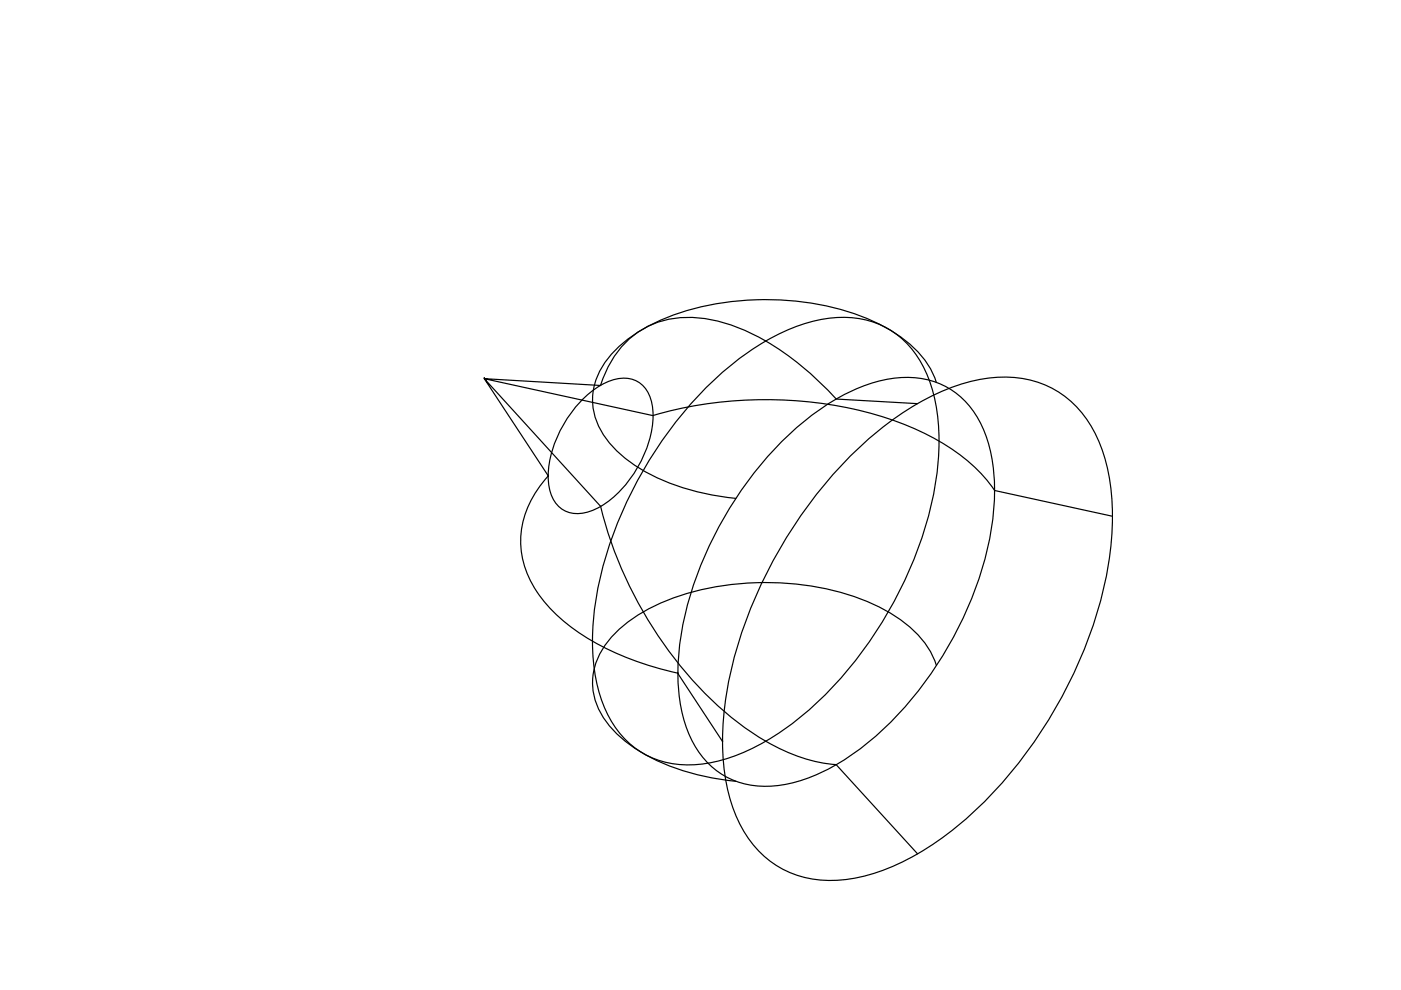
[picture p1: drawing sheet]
<svg xmlns="http://www.w3.org/2000/svg" width="297mm" height="210mm" viewBox="0 0 297 210" stroke-linecap="round" stroke-linejoin="round" font-family="sans-serif">
<!-- layer: 0 -->
<g fill="none" stroke="#000" stroke-width=".25">
<path d="M162.4 72.3a64.2 64.2 0 0 1 14.9 12.3M162.4 72.3a31.7 31.7 0 0 0-19-4.9 18.5 18.5 0 0 0-15.3 12.2l-.8 2.1M162.4 72.3a31.5 31.5 0 0 1 18.5-4.9 18.5 18.5 0 0 1 15.3 11.3 39.5 39.5 0 0 1 2.6 20.8 84.1 84.1 0 0 1-20 43.7 66.3 66.3 0 0 1-16.4 14M162.4 72.3a72.8 72.8 0 0 0-24.3 24.6 78.8 78.8 0 0 0-12.4 36.1 35.3 35.3 0 0 0 3.8 19.7 18.5 18.5 0 0 0 18.6 9.4 35.2 35.2 0 0 0 14.3-4.9M102.7 80.3h.1M123.8 84.4a13.7 13.7 0 0 1 8.4-4.2 5.9 5.9 0 0 1 6 5.1 20.7 20.7 0 0 1-3.4 14.5 20.2 20.2 0 0 1-10 8.7 6 6 0 0 1-8.3-4.8 20.7 20.7 0 0 1 3.4-14.4 25.3 25.3 0 0 1 3.9-4.9zM127.4 81.7l-24.7-1.4 35.8 7.8M138.4 88.1a85.1 85.1 0 0 1 54.5 2.4 41.1 41.1 0 0 1 17.1 12.2l.9 1.3M166.3 93.1a47.4 47.4 0 0 1 19.9-12.3 19 19 0 0 1 16.3 2.4 21 21 0 0 1 7.7 13.4 53.1 53.1 0 0 1-2.9 26.8 78.3 78.3 0 0 1-23.2 34 40.3 40.3 0 0 1-17.8 9 17.3 17.3 0 0 1-18-6.7 28.8 28.8 0 0 1-4.6-17 69.5 69.5 0 0 1 11.4-35.6 76.5 76.5 0 0 1 11.2-14zM177.3 84.6l17.2 1M180.9 96.1a60.4 60.4 0 0 1 21.9-14.3 25.9 25.9 0 0 1 19-.1 22.2 22.2 0 0 1 11.8 13.4 49.6 49.6 0 0 1 1.4 24.5 95.7 95.7 0 0 1-32.1 55.7 49.6 49.6 0 0 1-21.9 10.9 22 22 0 0 1-19.2-4.8 28.5 28.5 0 0 1-8.2-18 70.5 70.5 0 0 1 5.2-33.6 98.7 98.7 0 0 1 22.1-33.7zM198.5 81.1a20 20 0 0 0-8.8-10.5 52.2 52.2 0 0 0-29.5-7 49.3 49.3 0 0 0-26.3 7.8 18.6 18.6 0 0 0-8 10.6 13.9 13.9 0 0 0 4.2 12.9 37 37 0 0 0 18.4 9.5l4.9 1 2.6 .3"/>
<path d="M116.2 100.9a19.5 19.5 0 0 0-5.1 18.7 27.9 27.9 0 0 0 12.1 14.8 61 61 0 0 0 20.5 8.3M116.3 101l-13.6-20.7 24.7 27.1M116.3 101h.1M127.3 107.3a85.2 85.2 0 0 0 29.2 45.9l5.9 4M210.9 104l25 5.5M143.7 142.8h.1M143.7 142.8l9.5 14.4M153.2 157.2h.1M162.4 157.2a34.8 34.8 0 0 0 14.9 4.9M198.5 141.1a20 20 0 0 0-8.8-10.5 52.2 52.2 0 0 0-29.5-7 49.3 49.3 0 0 0-26.3 7.7 18.6 18.6 0 0 0-8 10.7 13.9 13.9 0 0 0 4.2 12.9 37 37 0 0 0 18.4 9.5l4.9 .9 2.6 .4M177.3 162.2l17.2 18.8"/>
</g>
</svg>
